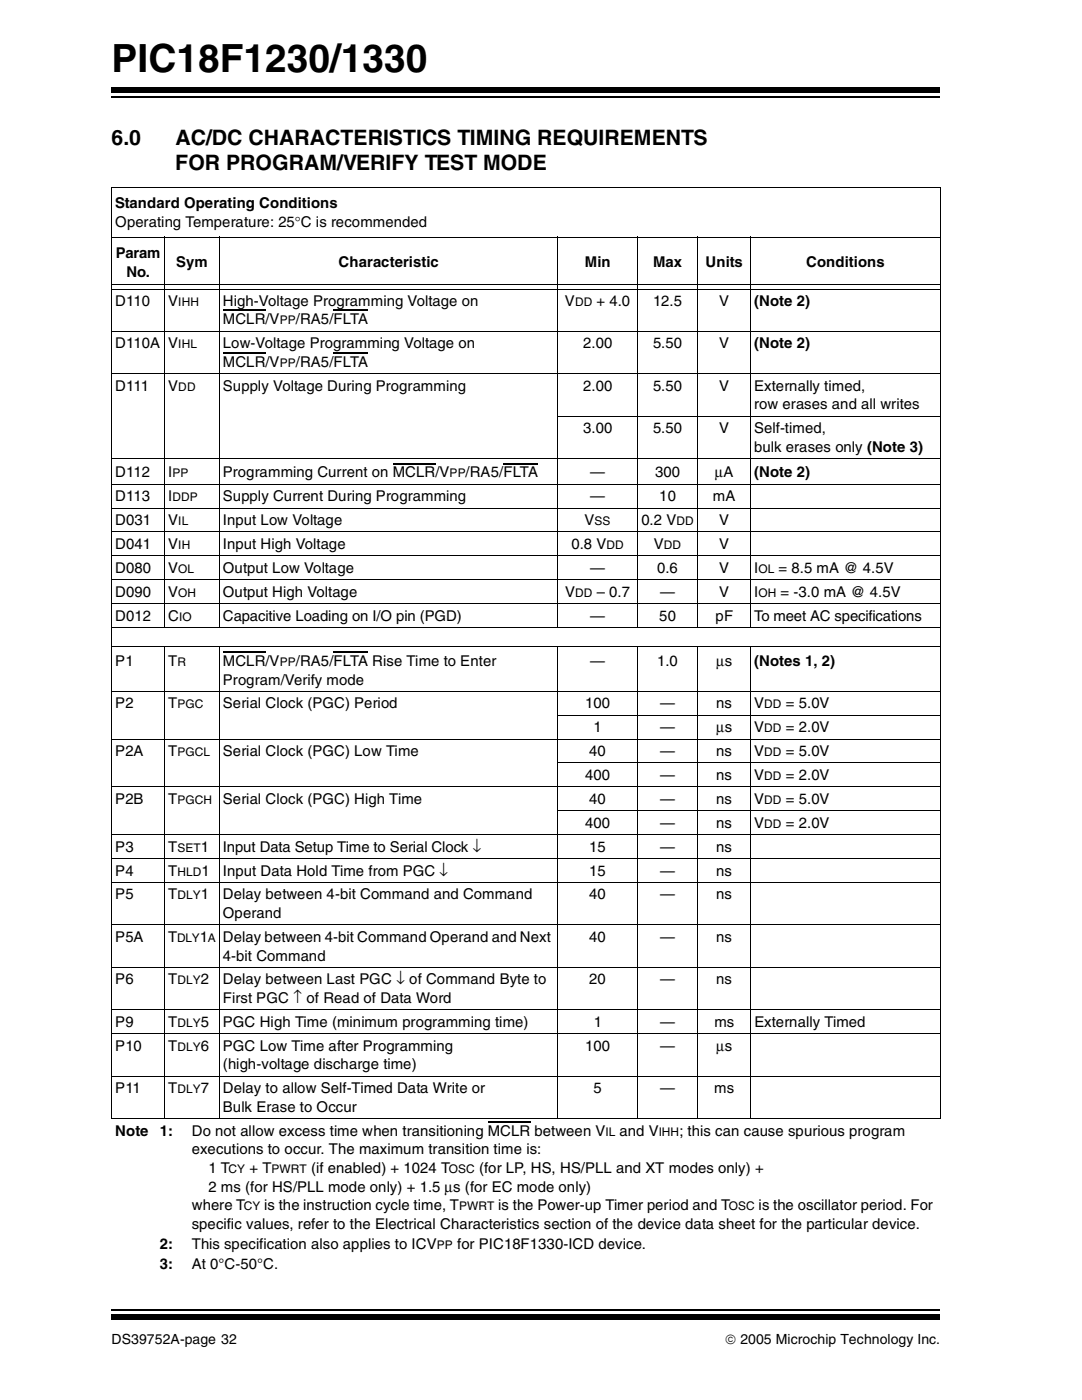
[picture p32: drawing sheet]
<svg xmlns="http://www.w3.org/2000/svg" width="216mm" height="279mm" viewBox="0 0 216 279" stroke-linecap="round" stroke-linejoin="round" font-family="sans-serif">
<defs><g id="words">
<text font-size="7.7" x="22.2" y="14.4">PIC18F1230/1330</text>
<g font-size="4.2">
<text x="22.2" y="29">6.0</text>
<text x="34.9" y="29">AC/DC CHARACTERISTICS TIMING REQUIREMENTS</text>
<text x="34.9" y="33.9">FOR PROGRAM/VERIFY TEST MODE</text>
</g>
<g font-size="3">
<text x="22.9" y="41.5">Standard Operating Conditions</text>
<text x="22.9" y="45.2">Operating Temperature: 25°C is recommended</text>
<text x="23.1" y="51.4">Param</text>
<text x="35.1" y="53.3">Sym</text>
<text x="67.4" y="53.3">Characteristic</text>
<text x="116.5" y="53.3">Min</text>
<text x="130.1" y="53.3">Max</text>
<text x="140.6" y="53.3">Units</text>
<text x="160.6" y="53.3">Conditions</text>
<text x="25.2" y="55.1">No.</text>
<text x="22.9" y="60.9">D110</text>
<text x="33.5" y="60.9">V</text>
<text x="44.4" y="60.9">High-Voltage Programming Voltage on</text>
<text x="44.4" y="64.6">MCLR/V</text>
<text x="58.9" y="64.6">/RA5/FLTA</text>
<text x="112.5" y="60.9">V</text>
<text x="118.8" y="60.9">+ 4.0</text>
<text x="130.1" y="60.9">12.5</text>
<text x="143.3" y="60.9">V</text>
<text x="150.2" y="60.9">(Note 2)</text>
<text x="22.9" y="69.4">D110A V</text>
<text x="44.4" y="69.4">Low-Voltage Programming Voltage on</text>
<text x="116.2" y="69.4">2.00</text>
<text x="130.1" y="69.4">5.50</text>
<text x="143.3" y="69.4">V</text>
<text x="150.2" y="69.4">(Note 2)</text>
<text x="22.9" y="77.9">D111</text>
<text x="33.5" y="77.9">V</text>
<text x="44.4" y="73.1">MCLR/V</text>
<text x="44.4" y="77.9">Supply Voltage During Programming</text>
<text x="58.9" y="73.1">/RA5/FLTA</text>
<text x="116.2" y="77.9">2.00</text>
<text x="130.1" y="77.9">5.50</text>
<text x="143.3" y="77.9">V</text>
<text x="150.2" y="77.9">Externally timed,</text>
<text x="150.2" y="81.6">row erases and all writes</text>
<text x="116.2" y="86.3">3.00</text>
<text x="130.1" y="86.3">5.50</text>
<text x="143.3" y="86.3">V</text>
<text x="150.2" y="86.3">Self-timed,</text>
<text x="22.9" y="95.2">D112</text>
<text x="33.5" y="95.2">I</text>
<text x="44.4" y="95.2">Programming Current on MCLR/V</text>
<text x="92.8" y="95.2">/RA5/FLTA</text>
<text x="117.6" y="95.2">—</text>
<text x="130.5" y="95.2">300</text>
<text x="142.4" y="95.2">μA</text>
<text x="150.2" y="95.2">(Note 2)</text>
<text x="150.2" y="90">bulk erases only (Note 3)</text>
<text x="22.9" y="99.9">D113</text>
<text x="33.5" y="99.9">I</text>
<text x="44.4" y="99.9">Supply Current During Programming</text>
<text x="117.6" y="99.9">—</text>
<text x="131.3" y="99.9">10</text>
<text x="142" y="99.9">mA</text>
<text x="22.9" y="104.7">D031</text>
<text x="33.5" y="104.7">V</text>
<text x="44.4" y="104.7">Input Low Voltage</text>
<text x="116.5" y="104.7">V</text>
<text x="127.8" y="104.7">0.2 V</text>
<text x="143.3" y="104.7">V</text>
<text x="22.9" y="109.4">D041</text>
<text x="33.5" y="109.4">V</text>
<text x="44.4" y="109.4">Input High Voltage</text>
<text x="113.8" y="109.4">0.8 V</text>
<text x="130.3" y="109.4">V</text>
<text x="143.3" y="109.4">V</text>
<text x="22.9" y="119">D090</text>
<text x="22.9" y="114.2">D080</text>
<text x="33.5" y="119">V</text>
<text x="33.5" y="114.2">V</text>
<text x="44.4" y="114.2">Output Low Voltage</text>
<text x="44.4" y="119">Output High Voltage</text>
<text x="112.6" y="119">V</text>
<text x="117.6" y="114.2">—</text>
<text x="118.9" y="119">– 0.7</text>
<text x="130.9" y="114.2">0.6</text>
<text x="131.5" y="119">—</text>
<text x="143.3" y="114.2">V</text>
<text x="143.3" y="119">V</text>
<text x="150.2" y="114.2">I</text>
<text x="150.2" y="119">I</text>
<text x="155.1" y="114.2">= 8.5 mA @ 4.5V</text>
<text x="155.5" y="119">= -3.0 mA @ 4.5V</text>
<text x="22.9" y="123.7">D012</text>
<text x="33.5" y="123.7">C</text>
<text x="44.4" y="123.7">Capacitive Loading on I/O pin (PGD)</text>
<text x="117.6" y="123.7">—</text>
<text x="131.3" y="123.7">50</text>
<text x="142.5" y="123.7">pF</text>
<text x="150.2" y="123.7">To meet AC specifications</text>
<text x="22.9" y="132.7">P1</text>
<text x="33.5" y="132.7">T</text>
<text x="44.4" y="132.7">MCLR/V</text>
<text x="44.4" y="136.4">Program/Verify mode</text>
<text x="58.9" y="132.7">/RA5/FLTA Rise Time to Enter</text>
<text x="117.6" y="132.7">—</text>
<text x="130.9" y="132.7">1.0</text>
<text x="142.7" y="132.7">μs</text>
<text x="150.2" y="132.7">(Notes 1, 2)</text>
<text x="22.9" y="141.2">P2</text>
<text x="33.5" y="141.2">T</text>
<text x="44.4" y="141.2">Serial Clock (PGC) Period</text>
<text x="116.5" y="141.2">100</text>
<text x="131.5" y="141.2">—</text>
<text x="142.7" y="141.2">ns</text>
<text x="150.2" y="141.2">V</text>
<text x="156.5" y="141.2">= 5.0V</text>
<text x="118.2" y="146">1</text>
<text x="131.5" y="146">—</text>
<text x="142.7" y="146">μs</text>
<text x="150.2" y="146">V</text>
<text x="156.5" y="146">= 2.0V</text>
<text x="22.9" y="150.7">P2A</text>
<text x="33.5" y="150.7">T</text>
<text x="44.4" y="150.7">Serial Clock (PGC) Low Time</text>
<text x="116.5" y="155.5">400</text>
<text x="117.4" y="150.7">40</text>
<text x="131.5" y="155.5">—</text>
<text x="131.5" y="150.7">—</text>
<text x="142.7" y="155.5">ns</text>
<text x="142.7" y="150.7">ns</text>
<text x="150.2" y="155.5">V</text>
<text x="150.2" y="150.7">V</text>
<text x="156.5" y="150.7">= 5.0V</text>
<text x="156.5" y="155.5">= 2.0V</text>
<text x="22.9" y="160.2">P2B</text>
<text x="33.5" y="160.2">T</text>
<text x="44.4" y="160.2">Serial Clock (PGC) High Time</text>
<text x="117.4" y="160.2">40</text>
<text x="131.5" y="160.2">—</text>
<text x="142.7" y="160.2">ns</text>
<text x="150.2" y="160.2">V</text>
<text x="156.5" y="160.2">= 5.0V</text>
<text x="116.5" y="165">400</text>
<text x="131.5" y="165">—</text>
<text x="142.7" y="165">ns</text>
<text x="150.2" y="165">V</text>
<text x="156.5" y="165">= 2.0V</text>
<text x="22.9" y="169.8">P3</text>
<text x="33.5" y="169.8">T</text>
<text x="40" y="169.8">1</text>
<text x="44.4" y="169.8">Input Data Setup Time to Serial Clock ↓</text>
<text x="117.4" y="169.8">15</text>
<text x="131.5" y="169.8">—</text>
<text x="142.7" y="169.8">ns</text>
<text x="22.9" y="174.5">P4</text>
<text x="22.9" y="179.3">P5</text>
<text x="33.5" y="174.5">T</text>
<text x="33.5" y="179.3">T</text>
<text x="40" y="179.3">1</text>
<text x="40.2" y="174.5">1</text>
<text x="44.4" y="179.3">Delay between 4-bit Command and Command</text>
<text x="44.4" y="174.5">Input Data Hold Time from PGC ↓</text>
<text x="117.4" y="179.3">40</text>
<text x="117.4" y="174.5">15</text>
<text x="131.5" y="179.3">—</text>
<text x="131.5" y="174.5">—</text>
<text x="142.7" y="179.3">ns</text>
<text x="142.7" y="174.5">ns</text>
<text x="44.4" y="183">Operand</text>
<text x="22.9" y="187.7">P5A</text>
<text x="33.5" y="187.7">T</text>
<text x="39.8" y="187.7">1</text>
<text x="44.4" y="187.7">Delay between 4-bit Command Operand and Next</text>
<text x="44.4" y="191.5">4-bit Command</text>
<text x="117.4" y="187.7">40</text>
<text x="131.5" y="187.7">—</text>
<text x="142.7" y="187.7">ns</text>
<text x="22.9" y="196.2">P6</text>
<text x="33.5" y="196.2">T</text>
<text x="40" y="196.2">2</text>
<text x="44.4" y="196.2">Delay between Last PGC ↓ of Command Byte to</text>
<text x="117.4" y="196.2">20</text>
<text x="131.5" y="196.2">—</text>
<text x="142.7" y="196.2">ns</text>
<text x="44.4" y="199.9">First PGC ↑ of Read of Data Word</text>
<text x="22.9" y="209.5">P10</text>
<text x="22.9" y="204.7">P9</text>
<text x="33.5" y="209.5">T</text>
<text x="33.5" y="204.7">T</text>
<text x="40" y="204.7">5</text>
<text x="40" y="209.5">6</text>
<text x="44.4" y="204.7">PGC High Time (minimum programming time)</text>
<text x="44.4" y="209.5">PGC Low Time after Programming</text>
<text x="116.5" y="209.5">100</text>
<text x="118.3" y="204.7">1</text>
<text x="131.5" y="209.5">—</text>
<text x="131.5" y="204.7">—</text>
<text x="142.3" y="204.7">ms</text>
<text x="142.7" y="209.5">μs</text>
<text x="150.3" y="204.7">Externally Timed</text>
<text x="44.4" y="213.1">(high-voltage discharge time)</text>
<text x="22.9" y="217.9">P11</text>
<text x="33.5" y="217.9">T</text>
<text x="40" y="217.9">7</text>
<text x="44.4" y="217.9">Delay to allow Self-Timed Data Write or</text>
<text x="44.4" y="221.6">Bulk Erase to Occur</text>
<text x="118.2" y="217.9">5</text>
<text x="131.5" y="217.9">—</text>
<text x="142.3" y="217.9">ms</text>
<text x="22.9" y="226.4">Note</text>
<text x="31.8" y="226.4">1:</text>
<text x="38.2" y="226.4">Do not allow excess time when transitioning MCLR between V</text>
<text x="123.4" y="226.4">and V</text>
<text x="135.3" y="226.4">; this can cause spurious program</text>
<text x="38.2" y="230.1">executions to occur. The maximum transition time is:</text>
<text x="41.5" y="233.8">1 T</text>
<text x="49.7" y="233.8">+ T</text>
<text x="62" y="233.8">(if enabled) + 1024 T</text>
<text x="95.5" y="233.8">(for LP, HS, HS/PLL and XT modes only) +</text>
<text x="41.5" y="237.5">2 ms (for HS/PLL mode only) + 1.5 μs (for EC mode only)</text>
<text x="38.2" y="241.2">where T</text>
<text x="38.2" y="244.9">specific values, refer to the Electrical Characteristics section of the device data sheet for the particular device.</text>
<text x="52.6" y="241.2">is the instruction cycle time, T</text>
<text x="99.2" y="241.2">is the Power-up Timer period and T</text>
<text x="151.1" y="241.2">is the oscillator period. For</text>
<text x="31.8" y="249">2:</text>
<text x="38.2" y="249">This specification also applies to ICV</text>
<text x="91.1" y="249">for PIC18F1330-ICD device.</text>
<text x="31.8" y="253">3:</text>
<text x="38.2" y="253">At 0°C-50°C.</text>
</g>
<g font-size="2.8">
<text x="22.2" y="267.8">DS39752A-page 32</text>
<text x="144.5" y="267.8">© 2005 Microchip Technology Inc.</text>
</g>
<g font-size="2.4">
<text x="35.5" y="60.9">IHH</text>
<text x="55.8" y="64.6">PP</text>
<text x="114.6" y="60.9">DD</text>
<text x="35.5" y="69.4">IHL</text>
<text x="35.5" y="77.9">DD</text>
<text x="55.8" y="73.1">PP</text>
<text x="34.4" y="95.2">PP</text>
<text x="89.6" y="95.2">PP</text>
<text x="34.4" y="99.9">DDP</text>
<text x="35.5" y="104.7">IL</text>
<text x="118.4" y="104.7">SS</text>
<text x="134.7" y="104.7">DD</text>
<text x="35.5" y="109.4">IH</text>
<text x="120.8" y="109.4">DD</text>
<text x="132.2" y="109.4">DD</text>
<text x="35.5" y="114.2">OL</text>
<text x="35.5" y="119">OH</text>
<text x="114.6" y="119">DD</text>
<text x="151.1" y="114.2">OL</text>
<text x="151.1" y="119">OH</text>
<text x="35.7" y="123.7">IO</text>
<text x="35.3" y="132.7">R</text>
<text x="55.8" y="132.7">PP</text>
<text x="35.3" y="141.2">PGC</text>
<text x="152.2" y="141.2">DD</text>
<text x="152.2" y="146">DD</text>
<text x="35.3" y="150.7">PGCL</text>
<text x="152.2" y="150.7">DD</text>
<text x="152.2" y="155.5">DD</text>
<text x="35.3" y="160.2">PGCH</text>
<text x="152.2" y="160.2">DD</text>
<text x="152.2" y="165">DD</text>
<text x="35.3" y="169.8">SET</text>
<text x="35.3" y="174.5">HLD</text>
<text x="35.3" y="179.3">DLY</text>
<text x="35.3" y="187.7">DLY A</text>
<text x="35.3" y="196.2">DLY</text>
<text x="35.3" y="204.7">DLY</text>
<text x="35.3" y="209.5">DLY</text>
<text x="35.3" y="217.9">DLY</text>
<text x="120.6" y="226.4">IL</text>
<text x="131.2" y="226.4">IHH</text>
<text x="45.5" y="233.8">CY</text>
<text x="54.1" y="233.8">PWRT</text>
<text x="89.4" y="233.8">OSC</text>
<text x="48.6" y="241.2">CY</text>
<text x="91.4" y="241.2">PWRT</text>
<text x="145.2" y="241.2">OSC</text>
<text x="87" y="249">PP</text>
</g>
</g></defs>
<path d="M22.2 19.3h165.1" fill="none" stroke="#000" stroke-width=".34"/>
<path d="M22.2 17.4h165.1v1h-165.1z" fill="#000"/>
<path d="M22.2 260h165.1v5.9h-165.1z" fill="#fff"/>
<path d="M22.2 261h165.1" fill="none" stroke="#000" stroke-width=".34"/>
<path d="M22.2 262h165.1v1.1h-165.1z" fill="#000"/>
<path d="M44.4 61.9h8.5M44.4 70.3h8.5M66.5 61.9h6.8M66.5 70.3h6.8M78.2 92.4h8.5M100.3 92.4h6.8M44.4 129.9h8.5M66.5 129.9h6.8M97.2 223.6h8.5" fill="none" stroke="#000" stroke-width=".21"/>
<g fill="none" stroke="#000" stroke-width=".2">
<path d="M22.1 37.4h165.3M22.2 37.5v185.4M187.3 37.5v185.4M22.1 47.3h165.3M22.3 56.7h164.9M22.3 57.6h164.9M32.8 47.2v78M43.7 47.2v78M111.1 47.2v78M127 47.2v78M139 47.2v78M149.5 47.2v78"/>
<path d="M22.1 66h165.3M22.1 74.5h165.3M22.1 91.4h165.3M22.1 96.5h165.3M111 82.9h76.4M22.1 101.3h165.3M22.1 106h165.3M22.1 110.8h165.3M22.1 115.5h165.3M22.1 120.3h165.3M22.1 125.1h165.3M22.1 128.9h165.3"/>
<path d="M22.1 137.8h165.3M32.8 128.9v94.2M43.7 128.9v94.2M111.1 128.9v94.2M127 128.9v94.2M139 128.9v94.2M149.5 128.9v94.2M22.1 147.3h165.3M22.1 156.8h165.3M111 142.5h76.4M111 152.1h76.4M22.1 166.4h165.3"/>
<path d="M22.1 171.1h165.3M22.1 175.9h165.3M111 161.6h76.4M22.1 184.4h165.3M22.1 192.8h165.3M22.1 201.3h165.3M22.1 206h165.3M22.1 214.5h165.3M22.1 223h165.3"/>
</g>
<use href="#words"/>
</svg>
